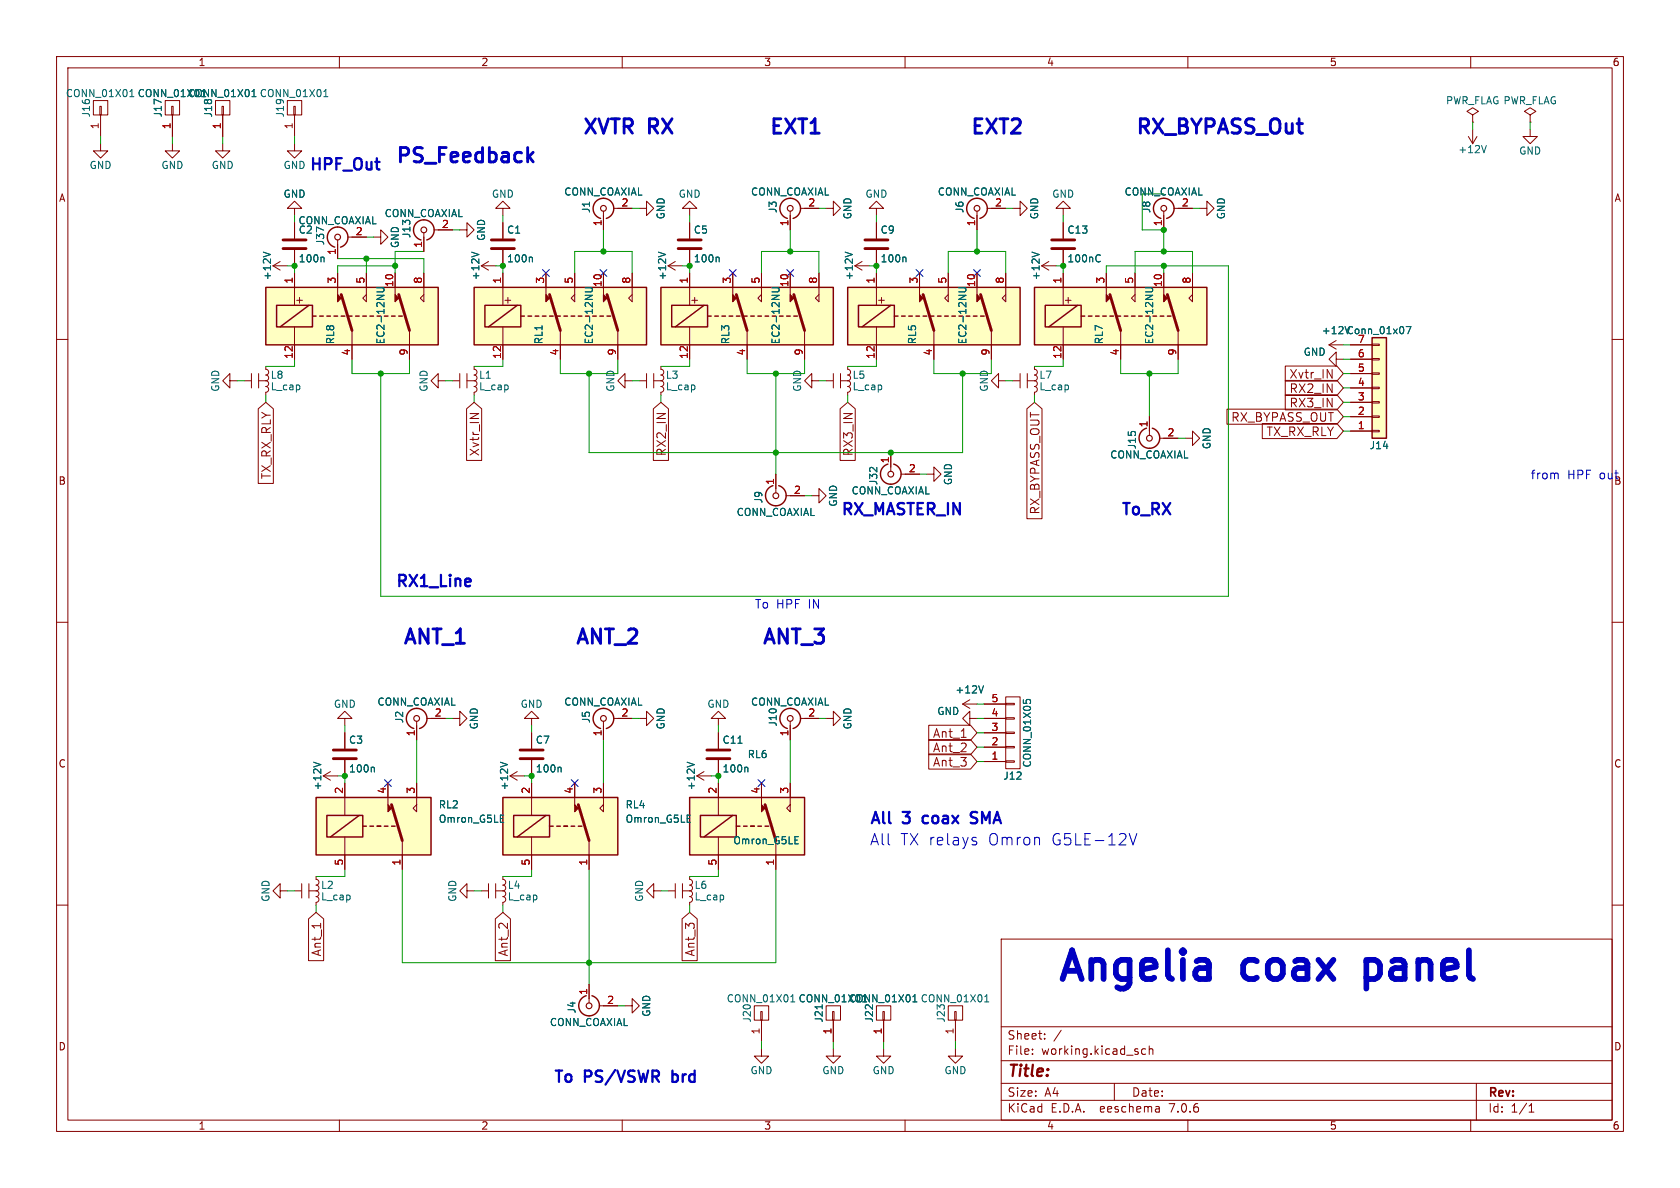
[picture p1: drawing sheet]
<svg xmlns="http://www.w3.org/2000/svg" width="297mm" height="210mm" viewBox="0 0 297 210" stroke-linecap="round" stroke-linejoin="round" font-family="sans-serif">
<defs><g id="words">
<g font-size="7.1" fill="#0000c2">
<text x="186.7" y="173.7">Angelia</text>
<text x="220.2" y="173.7">coax</text>
<text x="243.7" y="173.7">panel</text>
</g>
<g font-size="3.5" fill="#0000c2">
<text x="102.9" y="23.9">XVTR</text>
<text x="114.9" y="23.9">RX</text>
<text x="135.9" y="23.9">EXT1</text>
<text x="171.4" y="23.9">EXT2</text>
<text x="200.7" y="23.9">RX_BYPASS_Out</text>
<text x="69.8" y="29">PS_Feedback</text>
<text x="71.1" y="114.1">ANT_1</text>
<text x="101.6" y="114.1">ANT_2</text>
<text x="134.6" y="114.1">ANT_3</text>
</g>
<g font-size="2.8" fill="#0000c2">
<text x="54.6" y="30.2">HPF_Out</text>
<text x="148.6" y="91.2">RX_MASTER_IN</text>
<text x="198.1" y="91.2">To_RX</text>
<text x="69.8" y="103.9">RX1_Line</text>
<text x="153.7" y="149.6">All</text>
<text x="153.7" y="145.8">All</text>
<text x="159.1" y="149.6">TX relays</text>
<text x="159.8" y="145.8">3</text>
<text x="164.1" y="145.8">coax</text>
<text x="173.4" y="145.8">SMA</text>
<text x="174.7" y="149.6">Omron</text>
<text x="185.9" y="149.6">G5LE-12V</text>
<text x="97.8" y="191.5">To</text>
<text x="103.5" y="191.5">PS/VSWR</text>
<text x="119.7" y="191.5">brd</text>
</g>
<text font-size="2.8" fill="#840000" x="178" y="190.9">Title:</text>
<g font-size="2.1" fill="#840000">
<text x="227.9" y="67.1">Xvtr_IN</text>
<text x="227.9" y="69.7">RX2_IN</text>
<text x="217.6" y="74.8">RX_BYPASS_OUT</text>
<text x="223.8" y="77.3">TX_RX_RLY</text>
<text x="227.9" y="72.2">RX3_IN</text>
<text x="84.9" y="80.7" transform="rotate(-90 84.9 80.7)">Xvtr_IN</text>
<text x="117.9" y="80.7" transform="rotate(-90 117.9 80.7)">RX2_IN</text>
<text x="151" y="80.7" transform="rotate(-90 151 80.7)">RX3_IN</text>
<text x="48.1" y="84.8" transform="rotate(-90 48.1 84.8)">TX_RX_RLY</text>
<text x="184" y="91" transform="rotate(-90 184 91)">RX_BYPASS_OUT</text>
<text x="164.9" y="130.6">Ant_1</text>
<text x="164.9" y="133.2">Ant_2</text>
<text x="164.9" y="135.7">Ant_3</text>
<text x="57" y="169.1" transform="rotate(-90 57 169.1)">Ant_1</text>
<text x="90" y="169.1" transform="rotate(-90 90 169.1)">Ant_2</text>
<text x="123" y="169.1" transform="rotate(-90 123 169.1)">Ant_3</text>
<text x="178" y="184">Sheet:</text>
<text x="178" y="186.7">File:</text>
<text x="184.1" y="186.7">working.kicad_sch</text>
<text x="178" y="196.9">KiCad</text>
<text x="178" y="194.1">Size:</text>
<text x="184.7" y="194.1">A4</text>
<text x="185.7" y="196.9">E.D.A.</text>
<text x="194.6" y="196.9">eeschema</text>
<text x="200" y="194.1">Date:</text>
<text x="207" y="196.9">7.0.6</text>
<text x="263" y="194.3">Rev:</text>
<text x="263" y="196.9">Id:</text>
<text x="267.1" y="196.9">1/1</text>
</g>
<g font-size="2.1" fill="#0000c2">
<text x="270.5" y="84.8">from</text>
<text x="277" y="84.8">HPF</text>
<text x="282.8" y="84.8">out</text>
<text x="133.3" y="107.7">To HPF</text>
<text x="142.9" y="107.7">IN</text>
</g>
<g font-size="1.8" fill="#840000">
<text x="35" y="11.9">1</text>
<text x="85" y="11.9">2</text>
<text x="135" y="11.9">3</text>
<text x="185" y="11.9">4</text>
<text x="235" y="11.9">5</text>
<text x="285" y="11.9">6</text>
<text x="10.3" y="35.9">A</text>
<text x="285.3" y="35.9">A</text>
<text x="10.3" y="85.9">B</text>
<text x="10.3" y="135.9">C</text>
<text x="285.3" y="135.9">C</text>
<text x="10.3" y="185.9">D</text>
<text x="285.3" y="185.9">D</text>
<text x="35" y="199.9">1</text>
<text x="85" y="199.9">2</text>
<text x="135" y="199.9">3</text>
<text x="185" y="199.9">4</text>
<text x="235" y="199.9">5</text>
<text x="285" y="199.9">6</text>
</g>
<g font-size="1.8" fill="#006464">
<text x="11.5" y="17.4">CONN_01X01</text>
<text x="24.2" y="17.4">CONN_01X01</text>
<text x="33.1" y="17.4">CONN_01X01</text>
<text x="45.8" y="17.4">CONN_01X01</text>
<text x="16.1" y="20.8" transform="rotate(-90 16.1 20.8)">J16</text>
<text x="28.8" y="20.8" transform="rotate(-90 28.8 20.8)">J17</text>
<text x="37.7" y="20.8" transform="rotate(-90 37.7 20.8)">J18</text>
<text x="50.4" y="20.8" transform="rotate(-90 50.4 20.8)">J19</text>
<text x="255.5" y="18.6">PWR_FLAG PWR_FLAG</text>
<text x="257.7" y="27.3">+12V</text>
<text x="268.5" y="27.5">GND</text>
<text x="15.7" y="30.1">GND</text>
<text x="28.4" y="30.1">GND</text>
<text x="37.3" y="30.1">GND</text>
<text x="50" y="35.2">GND</text>
<text x="50" y="30.1">GND</text>
<text x="86.9" y="35.2">GND</text>
<text x="99.7" y="34.8">CONN_COAXIAL</text>
<text x="119.9" y="35.2">GND</text>
<text x="132.7" y="34.8">CONN_COAXIAL</text>
<text x="152.9" y="35.2">GND</text>
<text x="165.7" y="34.8">CONN_COAXIAL</text>
<text x="185.9" y="35.2">GND</text>
<text x="198.7" y="34.8">CONN_COAXIAL</text>
<text x="52.7" y="39.9">CONN_COAXIAL</text>
<text x="52.7" y="41.5">C2</text>
<text x="67.9" y="38.6">CONN_COAXIAL</text>
<text x="89.5" y="41.5">C1</text>
<text x="104.5" y="37.8" transform="rotate(-90 104.5 37.8)">J1</text>
<text x="117.7" y="38.9" transform="rotate(-90 117.7 38.9)">GND</text>
<text x="122.6" y="41.5">C5</text>
<text x="137.5" y="37.8" transform="rotate(-90 137.5 37.8)">J3</text>
<text x="150.7" y="38.9" transform="rotate(-90 150.7 38.9)">GND</text>
<text x="155.6" y="41.5">C9</text>
<text x="170.5" y="37.8" transform="rotate(-90 170.5 37.8)">J6</text>
<text x="183.7" y="38.9" transform="rotate(-90 183.7 38.9)">GND</text>
<text x="188.6" y="41.5">C13</text>
<text x="203.6" y="37.8" transform="rotate(-90 203.6 37.8)">J8</text>
<text x="216.8" y="38.9" transform="rotate(-90 216.8 38.9)">GND</text>
<text x="52.7" y="46.6">100n</text>
<text x="57.5" y="43.5" transform="rotate(-90 57.5 43.5)">J37</text>
<text x="70.7" y="43.9" transform="rotate(-90 70.7 43.9)">GND</text>
<text x="72.7" y="42.2" transform="rotate(-90 72.7 42.2)">J13</text>
<text x="86" y="42.7" transform="rotate(-90 86 42.7)">GND</text>
<text x="89.5" y="46.6">100n</text>
<text x="122.6" y="46.6">100n</text>
<text x="155.6" y="46.6">100n</text>
<text x="188.6" y="46.6">100nC</text>
<text x="48.1" y="49.6" transform="rotate(-90 48.1 49.6)">+12V</text>
<text x="84.9" y="49.6" transform="rotate(-90 84.9 49.6)">+12V</text>
<text x="118" y="49.6" transform="rotate(-90 118 49.6)">+12V</text>
<text x="151" y="49.6" transform="rotate(-90 151 49.6)">+12V</text>
<text x="184" y="49.6" transform="rotate(-90 184 49.6)">+12V</text>
<text x="233.6" y="59.3">+12VConn_01x07</text>
<text x="59.3" y="61" transform="rotate(-90 59.3 61)">RL8</text>
<text x="68.2" y="61" transform="rotate(-90 68.2 61)">EC2-12NU</text>
<text x="96.1" y="61" transform="rotate(-90 96.1 61)">RL1</text>
<text x="105" y="61" transform="rotate(-90 105 61)">EC2-12NU</text>
<text x="129.1" y="61" transform="rotate(-90 129.1 61)">RL3</text>
<text x="138" y="61" transform="rotate(-90 138 61)">EC2-12NU</text>
<text x="162.2" y="61" transform="rotate(-90 162.2 61)">RL5</text>
<text x="171" y="61" transform="rotate(-90 171 61)">EC2-12NU</text>
<text x="195.2" y="61" transform="rotate(-90 195.2 61)">RL7</text>
<text x="204.1" y="61" transform="rotate(-90 204.1 61)">EC2-12NU</text>
<text x="230.4" y="63.1">GND</text>
<text x="39" y="69.3" transform="rotate(-90 39 69.3)">GND</text>
<text x="47.8" y="69.2">L_cap</text>
<text x="47.8" y="67.2">L8</text>
<text x="75.8" y="69.3" transform="rotate(-90 75.8 69.3)">GND</text>
<text x="84.6" y="69.2">L_cap</text>
<text x="84.6" y="67.2">L1</text>
<text x="108.8" y="69.3" transform="rotate(-90 108.8 69.3)">GND</text>
<text x="117.6" y="69.2">L_cap</text>
<text x="117.6" y="67.2">L3</text>
<text x="141.8" y="69.3" transform="rotate(-90 141.8 69.3)">GND</text>
<text x="150.6" y="69.2">L_cap</text>
<text x="150.6" y="67.2">L5</text>
<text x="174.9" y="69.3" transform="rotate(-90 174.9 69.3)">GND</text>
<text x="183.7" y="69.2">L_cap</text>
<text x="183.7" y="67.2">L7</text>
<text x="196.2" y="81.3">CONN_COAXIAL</text>
<text x="201" y="79.5" transform="rotate(-90 201 79.5)">J15</text>
<text x="214.2" y="79.5" transform="rotate(-90 214.2 79.5)">GND</text>
<text x="242" y="79.6">J14</text>
<text x="135" y="89.1" transform="rotate(-90 135 89.1)">J9</text>
<text x="148.2" y="89.7" transform="rotate(-90 148.2 89.7)">GND</text>
<text x="150.5" y="87.6">CONN_COAXIAL</text>
<text x="155.3" y="85.9" transform="rotate(-90 155.3 85.9)">J32</text>
<text x="168.5" y="85.9" transform="rotate(-90 168.5 85.9)">GND</text>
<text x="130.1" y="91.4">CONN_COAXIAL</text>
<text x="58.9" y="125.3">GND</text>
<text x="66.6" y="124.9">CONN_COAXIAL</text>
<text x="91.9" y="125.3">GND</text>
<text x="99.7" y="124.9">CONN_COAXIAL</text>
<text x="125" y="125.3">GND</text>
<text x="132.7" y="124.9">CONN_COAXIAL</text>
<text x="168.8" y="122.8">+12V</text>
<text x="61.6" y="131.7">C3</text>
<text x="71.5" y="127.9" transform="rotate(-90 71.5 127.9)">J2</text>
<text x="84.7" y="129" transform="rotate(-90 84.7 129)">GND</text>
<text x="94.6" y="131.7">C7</text>
<text x="104.5" y="127.9" transform="rotate(-90 104.5 127.9)">J5</text>
<text x="117.7" y="129" transform="rotate(-90 117.7 129)">GND</text>
<text x="127.6" y="131.7">C11</text>
<text x="137.5" y="128.5" transform="rotate(-90 137.5 128.5)">J10</text>
<text x="150.7" y="129" transform="rotate(-90 150.7 129)">GND</text>
<text x="165.6" y="126.6">GND</text>
<text x="61.6" y="136.8">100n</text>
<text x="94.6" y="136.8">100n</text>
<text x="127.6" y="136.8">100n</text>
<text x="132.1" y="134.2">RL6</text>
<text x="182.5" y="135.8" transform="rotate(-90 182.5 135.8)">CONN_01X05</text>
<text x="57" y="139.8" transform="rotate(-90 57 139.8)">+12V</text>
<text x="77.5" y="143.1">RL2</text>
<text x="90" y="139.8" transform="rotate(-90 90 139.8)">+12V</text>
<text x="110.5" y="143.1">RL4</text>
<text x="123" y="139.8" transform="rotate(-90 123 139.8)">+12V</text>
<text x="177.3" y="138">J12</text>
<text x="77.5" y="145.6">Omron_G5LE</text>
<text x="110.5" y="145.6">Omron_G5LE</text>
<text x="129.5" y="149.5">Omron_G5LE</text>
<text x="47.9" y="159.5" transform="rotate(-90 47.9 159.5)">GND</text>
<text x="56.7" y="159.4">L_cap</text>
<text x="56.7" y="157.3">L2</text>
<text x="80.9" y="159.5" transform="rotate(-90 80.9 159.5)">GND</text>
<text x="89.7" y="159.4">L_cap</text>
<text x="89.7" y="157.3">L4</text>
<text x="113.9" y="159.5" transform="rotate(-90 113.9 159.5)">GND</text>
<text x="122.7" y="159.4">L_cap</text>
<text x="122.7" y="157.3">L6</text>
<text x="102" y="179.2" transform="rotate(-90 102 179.2)">J4</text>
<text x="115.2" y="179.8" transform="rotate(-90 115.2 179.8)">GND</text>
<text x="128.4" y="177.4">CONN_01X01</text>
<text x="141.1" y="177.4">CONN_01X01</text>
<text x="150" y="177.4">CONN_01X01</text>
<text x="162.7" y="177.4">CONN_01X01</text>
<text x="97.1" y="181.6">CONN_COAXIAL</text>
<text x="132.9" y="180.9" transform="rotate(-90 132.9 180.9)">J20</text>
<text x="145.6" y="180.9" transform="rotate(-90 145.6 180.9)">J21</text>
<text x="154.5" y="180.9" transform="rotate(-90 154.5 180.9)">J22</text>
<text x="167.2" y="180.9" transform="rotate(-90 167.2 180.9)">J23</text>
<text x="132.6" y="190.1">GND</text>
<text x="145.3" y="190.1">GND</text>
<text x="154.2" y="190.1">GND</text>
<text x="166.9" y="190.1">GND</text>
</g>
<g font-size="1.8" fill="#a90000">
<text x="17.5" y="22.9" transform="rotate(-90 17.5 22.9)">1</text>
<text x="30.2" y="22.9" transform="rotate(-90 30.2 22.9)">1</text>
<text x="39.1" y="22.9" transform="rotate(-90 39.1 22.9)">1</text>
<text x="51.8" y="22.9" transform="rotate(-90 51.8 22.9)">1</text>
<text x="62.8" y="41.7">2</text>
<text x="78" y="40.4">2</text>
<text x="106.4" y="40.1" transform="rotate(-90 106.4 40.1)">1</text>
<text x="109.8" y="36.6">2</text>
<text x="139.4" y="40.1" transform="rotate(-90 139.4 40.1)">1</text>
<text x="142.8" y="36.6">2</text>
<text x="172.5" y="40.1" transform="rotate(-90 172.5 40.1)">1</text>
<text x="175.8" y="36.6">2</text>
<text x="205.5" y="40.1" transform="rotate(-90 205.5 40.1)">1</text>
<text x="208.8" y="36.6">2</text>
<text x="59.4" y="45.2" transform="rotate(-90 59.4 45.2)">1</text>
<text x="74.7" y="43.9" transform="rotate(-90 74.7 43.9)">1</text>
<text x="51.8" y="50.2" transform="rotate(-90 51.8 50.2)">1</text>
<text x="59.4" y="50.2" transform="rotate(-90 59.4 50.2)">3</text>
<text x="64.5" y="50.2" transform="rotate(-90 64.5 50.2)">5</text>
<text x="69.6" y="50.8" transform="rotate(-90 69.6 50.8)">10</text>
<text x="74.7" y="50.2" transform="rotate(-90 74.7 50.2)">8</text>
<text x="88.6" y="50.2" transform="rotate(-90 88.6 50.2)">1</text>
<text x="96.3" y="50.2" transform="rotate(-90 96.3 50.2)">3</text>
<text x="101.3" y="50.2" transform="rotate(-90 101.3 50.2)">5</text>
<text x="106.4" y="50.8" transform="rotate(-90 106.4 50.8)">10</text>
<text x="111.5" y="50.2" transform="rotate(-90 111.5 50.2)">8</text>
<text x="121.7" y="50.2" transform="rotate(-90 121.7 50.2)">1</text>
<text x="129.3" y="50.2" transform="rotate(-90 129.3 50.2)">3</text>
<text x="134.4" y="50.2" transform="rotate(-90 134.4 50.2)">5</text>
<text x="139.4" y="50.8" transform="rotate(-90 139.4 50.8)">10</text>
<text x="144.5" y="50.2" transform="rotate(-90 144.5 50.2)">8</text>
<text x="154.7" y="50.2" transform="rotate(-90 154.7 50.2)">1</text>
<text x="162.3" y="50.2" transform="rotate(-90 162.3 50.2)">3</text>
<text x="167.4" y="50.2" transform="rotate(-90 167.4 50.2)">5</text>
<text x="172.5" y="50.8" transform="rotate(-90 172.5 50.8)">10</text>
<text x="177.5" y="50.2" transform="rotate(-90 177.5 50.2)">8</text>
<text x="187.7" y="50.2" transform="rotate(-90 187.7 50.2)">1</text>
<text x="195.3" y="50.2" transform="rotate(-90 195.3 50.2)">3</text>
<text x="200.4" y="50.2" transform="rotate(-90 200.4 50.2)">5</text>
<text x="205.5" y="50.8" transform="rotate(-90 205.5 50.8)">10</text>
<text x="210.6" y="50.2" transform="rotate(-90 210.6 50.2)">8</text>
<text x="51.8" y="63.5" transform="rotate(-90 51.8 63.5)">12</text>
<text x="62" y="62.9" transform="rotate(-90 62 62.9)">4</text>
<text x="72.1" y="62.9" transform="rotate(-90 72.1 62.9)">9</text>
<text x="88.6" y="63.5" transform="rotate(-90 88.6 63.5)">12</text>
<text x="98.8" y="62.9" transform="rotate(-90 98.8 62.9)">4</text>
<text x="109" y="62.9" transform="rotate(-90 109 62.9)">9</text>
<text x="121.7" y="63.5" transform="rotate(-90 121.7 63.5)">12</text>
<text x="131.8" y="62.9" transform="rotate(-90 131.8 62.9)">4</text>
<text x="142" y="62.9" transform="rotate(-90 142 62.9)">9</text>
<text x="154.7" y="63.5" transform="rotate(-90 154.7 63.5)">12</text>
<text x="164.8" y="62.9" transform="rotate(-90 164.8 62.9)">4</text>
<text x="175" y="62.9" transform="rotate(-90 175 62.9)">9</text>
<text x="187.7" y="63.5" transform="rotate(-90 187.7 63.5)">12</text>
<text x="197.9" y="62.9" transform="rotate(-90 197.9 62.9)">4</text>
<text x="208" y="62.9" transform="rotate(-90 208 62.9)">9</text>
<text x="240" y="65.8">5</text>
<text x="240" y="63.2">6</text>
<text x="240" y="60.7">7</text>
<text x="240" y="70.9">3</text>
<text x="240" y="68.3">4</text>
<text x="202.9" y="75.6" transform="rotate(-90 202.9 75.6)">1</text>
<text x="206.3" y="77.2">2</text>
<text x="240" y="75.9">1</text>
<text x="240" y="73.4">2</text>
<text x="157.2" y="82" transform="rotate(-90 157.2 82)">1</text>
<text x="160.6" y="83.6">2</text>
<text x="136.9" y="85.8" transform="rotate(-90 136.9 85.8)">1</text>
<text x="140.3" y="87.4">2</text>
<text x="175.2" y="124.2">5</text>
<text x="73.4" y="130.2" transform="rotate(-90 73.4 130.2)">1</text>
<text x="76.8" y="126.7">2</text>
<text x="106.4" y="130.2" transform="rotate(-90 106.4 130.2)">1</text>
<text x="109.8" y="126.7">2</text>
<text x="139.4" y="130.2" transform="rotate(-90 139.4 130.2)">1</text>
<text x="142.8" y="126.7">2</text>
<text x="175.2" y="131.8">2</text>
<text x="175.2" y="129.3">3</text>
<text x="175.2" y="126.7">4</text>
<text x="175.2" y="134.4">1</text>
<text x="60.7" y="140.4" transform="rotate(-90 60.7 140.4)">2</text>
<text x="68.3" y="140.4" transform="rotate(-90 68.3 140.4)">4</text>
<text x="73.4" y="140.4" transform="rotate(-90 73.4 140.4)">3</text>
<text x="93.7" y="140.4" transform="rotate(-90 93.7 140.4)">2</text>
<text x="101.3" y="140.4" transform="rotate(-90 101.3 140.4)">4</text>
<text x="106.4" y="140.4" transform="rotate(-90 106.4 140.4)">3</text>
<text x="126.7" y="140.4" transform="rotate(-90 126.7 140.4)">2</text>
<text x="134.4" y="140.4" transform="rotate(-90 134.4 140.4)">4</text>
<text x="139.4" y="140.4" transform="rotate(-90 139.4 140.4)">3</text>
<text x="60.7" y="153.1" transform="rotate(-90 60.7 153.1)">5</text>
<text x="70.9" y="153.1" transform="rotate(-90 70.9 153.1)">1</text>
<text x="93.7" y="153.1" transform="rotate(-90 93.7 153.1)">5</text>
<text x="103.9" y="153.1" transform="rotate(-90 103.9 153.1)">1</text>
<text x="126.7" y="153.1" transform="rotate(-90 126.7 153.1)">5</text>
<text x="136.9" y="153.1" transform="rotate(-90 136.9 153.1)">1</text>
<text x="103.9" y="176" transform="rotate(-90 103.9 176)">1</text>
<text x="107.2" y="177.5">2</text>
<text x="134.4" y="183" transform="rotate(-90 134.4 183)">1</text>
<text x="147.1" y="183" transform="rotate(-90 147.1 183)">1</text>
<text x="156" y="183" transform="rotate(-90 156 183)">1</text>
<text x="168.7" y="183" transform="rotate(-90 168.7 183)">1</text>
</g>
<text font-size="1.8" fill="#0000c2" x="285.3" y="85.9">B</text>
</g></defs>
<g fill="none" stroke="#840000" stroke-width=".18">
<path d="M10 10h277v190h-277zM12 12h273v186h-273zM16.5 17.8h2.5v2.5h-2.5zM17.7 18.8h.2v1.5h-.2zM29.2 17.8h2.5v2.5h-2.5zM30.4 18.8h.2v1.5h-.2zM38.1 17.8h2.5v2.5h-2.5zM39.2 18.8h.3v1.5h-.3zM50.8 17.8h2.5v2.5h-2.5zM51.9 18.8h.3v1.5h-.3zM60 10v2M110 10v2"/>
<path d="M160 10v2M210 10v2M260 10v2M17.8 25.4v1.3h1.2l-1.2 1.2-1.3-1.2h1.3M17.8 20.3v3.8M30.5 25.4v1.3h1.2l-1.2 1.2-1.3-1.2h1.3M30.5 20.3v3.8M39.4 25.4v1.3h1.2l-1.2 1.2-1.3-1.2h1.3M39.4 20.3v3.8M52.1 36.8h1.2l-1.2-1.2-1.3 1.2h1.3v1.3M52.1 25.4v1.3h1.2l-1.2 1.2-1.3-1.2h1.3M52.1 20.3v3.8"/>
<path d="M52.1 39.4v2.8M88.9 36.8h1.3l-1.3-1.2-1.3 1.2h1.3v1.3M88.9 39.4v2.8M106.7 37.3v3.3M108.5 36.8h3.3M113 36.8h1.3v-1.2l1.3 1.2-1.3 1.3v-1.3M121.9 36.8h1.3l-1.3-1.2-1.3 1.2h1.3v1.3M121.9 39.4v2.8M139.7 37.3v3.3M141.5 36.8h3.3M146 36.8h1.3v-1.2l1.3 1.2-1.3 1.3v-1.3M154.9 36.8h1.3l-1.3-1.2-1.2 1.2h1.2v1.3"/>
<path d="M154.9 39.4v2.8M172.7 37.3v3.3M174.5 36.8h3.3M179.1 36.8h1.2v-1.2l1.3 1.2-1.3 1.3v-1.3M188 36.8h1.2l-1.2-1.2-1.3 1.2h1.3v1.3M188 39.4v2.8M205.7 37.3v3.3M207.5 36.8h3.3M212.1 36.8h1.3v-1.2l1.2 1.2-1.2 1.3v-1.3M259.6 24.1l.7 1.3M260.3 20.3l1.1-.6-1.1-.6-1 .6 1 .6v1.3M260.3 21.6h.1"/>
<path d="M260.3 22.9v2.5M261.1 24.1l-.8 1.3M270.5 22.9v1.2h1.3l-1.3 1.3-1.3-1.3h1.3M270.5 20.3l1-.6-1-.6-1 .6 1 .6v1.3M270.5 21.6h.1M10 60h2M48.3 47l1.2 .8M48.3 47h2.5M49.5 46.2l-1.2 .8M52.1 44.2v2.8M52.1 48.3v5.7M52.1 57.8v5.7"/>
<path d="M52.5 53.1h1M53 52.6v1M59.7 42.4v3.3M59.7 48.3v5M61.5 41.9h3.3M62.2 58.4v5.1M64.8 48.3v5l-.7-.6 .7-.6M66 41.9h1.3v-1.3l1.3 1.3-1.3 1.3v-1.3M69.8 48.3v5M72.4 58.4v5.1M74.9 48.3v5l-.6-.6 .6-.6M74.9 41.1v3.4"/>
<path d="M76.7 40.6h3.3M81.3 40.6h1.2v-1.2l1.3 1.2-1.3 1.3v-1.3M85.1 47h2.5M85.1 47l1.3 .8M86.4 46.2l-1.3 .8M88.9 44.2v2.8M88.9 48.3v5.7M88.9 57.8v5.7M89.3 53.1h1M89.8 52.6v1M96.5 48.3v5M99.1 58.4v5.1"/>
<path d="M101.6 48.3v5l-.6-.6 .6-.6M106.7 48.3v5M109.2 58.4v5.1M111.8 48.3v5l-.7-.6 .7-.6M118.1 47h2.5M118.1 47l1.3 .8M119.4 46.2l-1.3 .8M121.9 44.2v2.8M121.9 48.3v5.7M121.9 57.8v5.7M122.3 53.1h1M122.8 52.6v1"/>
<path d="M129.5 48.3v5M132.1 58.4v5.1M134.6 48.3v5l-.6-.6 .6-.6M139.7 48.3v5M142.2 58.4v5.1M144.8 48.3v5l-.7-.6 .7-.6M151.1 47h2.6M151.1 47l1.3 .8M152.4 46.2l-1.3 .8M154.9 44.2v2.8M154.9 48.3v5.7M154.9 57.8v5.7"/>
<path d="M155.3 53.1h1M155.8 52.6v1M162.6 48.3v5M165.1 58.4v5.1M167.6 48.3v5l-.6-.6 .6-.6M172.7 48.3v5M175.3 58.4v5.1M177.8 48.3v5l-.6-.6 .6-.6M184.1 47h2.6M184.1 47l1.3 .8M185.4 46.2l-1.3 .8M188 44.2v2.8"/>
<path d="M188 48.3v5.7M188 57.8v5.7M188.3 53.1h1.1M188.8 52.6v1M195.6 48.3v5M198.1 58.4v5.1M200.7 48.3v5l-.7-.6 .7-.6M205.7 48.3v5M208.3 58.4v5.1M210.8 48.3v5l-.6-.6 .6-.6M285 60h2M40.6 67.3v1.3l-1.2-1.3 1.2-1.3v1.3h1.3"/>
<path d="M43.2 67.3h1.2M44.4 66v2.6M45.7 72.3l1.3-1.2 1.3 1.2v13.2h-2.6zM45.7 67.3h1.3M45.7 66v2.6M47 67.3l.4 .2 .1 .3-.2 .4-.3 .1 .4 .2 .1 .3-.2 .4-.3 .1v.6M47 64.8v.5l.4 .1 .1 .4-.2 .4-.3 .1 .4 .2 .1 .4-.2 .3-.3 .1M77.5 67.3v1.3l-1.3-1.3 1.3-1.3v1.3h1.2M80 67.3h1.2M81.3 66v2.6M82.5 72.3l1.3-1.2 1.4 1.2v9.1h-2.7zM82.5 67.3h1.3"/>
<path d="M82.5 66v2.6M83.8 67.3l.4 .2 .1 .3-.1 .4-.4 .1 .4 .2 .1 .3-.1 .4-.4 .1v.6M83.8 64.8v.5l.4 .1 .1 .4-.1 .4-.4 .1 .4 .2 .1 .4-.2 .3-.3 .1M110.5 67.3v1.3l-1.3-1.3 1.3-1.3v1.3h1.3M113 67.3h1.2M114.3 66v2.6M115.5 72.3l1.3-1.2 1.4 1.2v9.1h-2.7zM115.6 67.3h1.2M115.6 66v2.6M116.8 67.3l.4 .2 .1 .3-.1 .4-.4 .1 .4 .2 .1 .3-.1 .4-.4 .1v.6M116.8 64.8v.5l.4 .1 .1 .4-.1 .4-.4 .1 .5 .2v.4l-.2 .3-.3 .1M143.5 67.3v1.3l-1.3-1.3 1.3-1.3v1.3h1.3"/>
<path d="M146 67.3h1.2M147.3 66v2.6M148.5 72.3l1.4-1.2 1.3 1.2v9.1h-2.7zM148.6 67.3h1.3M148.6 66v2.6M149.9 67.3l.3 .2 .2 .3-.2 .4-.3 .1 .3 .2 .2 .3-.2 .4-.3 .1v.6M149.9 64.8v.5l.3 .1 .2 .4-.2 .4-.3 .1 .4 .2v.4l-.1 .3-.3 .1M176.5 67.3v1.3l-1.2-1.3 1.2-1.3v1.3h1.3M179.1 67.3h1.2M180.3 66v2.6M181.5 72.3l1.4-1.2 1.3 1.2v19.4h-2.7zM181.6 66v2.6"/>
<path d="M181.6 67.3h1.3M182.9 67.3l.3 .2 .2 .3-.2 .4-.3 .1 .3 .2 .2 .3-.2 .4-.3 .1v.6M182.9 64.8v.5l.3 .1 .2 .4-.2 .4-.3 .1 .4 .2 .1 .4-.2 .3-.3 .1M203.2 73.7v3.3M205 77.5h3.3M209.5 77.5h1.3v1.2l1.3-1.2-1.3-1.3v1.3M216.9 72.3h19.4l1.2 1.4-1.2 1.3h-19.4zM223.2 74.9h13.1l1.2 1.3-1.2 1.3h-13.1zM227.2 69.8h9.1l1.2 1.3-1.2 1.4h-9.1zM227.2 64.7h9.1l1.2 1.3-1.2 1.4h-9.1zM227.2 67.2h9.1l1.2 1.4-1.2 1.3h-9.1zM234.9 61h2.6"/>
<path d="M234.9 61l1.3 .7M236.2 63.5v-1.3l-1.3 1.3 1.3 1.3v-1.3h1.3M236.2 60.2l-1.3 .8M238.8 76.2h3.8M238.8 73.7h3.8M238.8 71.1h3.8M238.8 68.6h3.8M238.8 66h3.8M238.8 63.5h3.8M238.8 61h3.8M242.6 60.8h1.2v.3h-1.2zM242.6 63.4h1.2v.2h-1.2z"/>
<path d="M242.6 65.9h1.2v.3h-1.2zM242.6 68.5h1.2v.2h-1.2zM242.6 71h1.2v.2h-1.2zM242.6 73.5h1.2v.3h-1.2zM242.6 76.1h1.2v.2h-1.2zM137.2 83.8v3.3M138.9 87.6h3.3M143.5 87.6h1.3v1.3l1.2-1.3-1.2-1.2v1.2M157.5 80v3.3M159.3 83.8h3.3M163.8 83.8h1.3v1.3l1.3-1.3-1.3-1.2v1.2M10 110h2"/>
<path d="M285 110h2M57.1 137.2h2.6M57.1 137.2l1.3 .7M58.4 136.4l-1.3 .8M61 127h1.2l-1.2-1.3-1.3 1.3h1.3v1.3M61 129.5v2.8M61 134.4v2.8M61 138.4v5.7M68.6 138.4v3.8M73.7 127.5v3.3M73.7 138.4v3.8M75.4 127h3.3"/>
<path d="M80 127h1.3v-1.3l1.2 1.3-1.2 1.3v-1.3M90.2 137.2l1.2 .7M90.2 137.2h2.5M91.4 136.4l-1.2 .8M94 127h1.2l-1.2-1.3-1.3 1.3h1.3v1.3M94 129.5v2.8M94 134.4v2.8M94 138.4v5.7M101.6 138.4v3.8M106.7 127.5v3.3M106.7 138.4v3.8M108.5 127h3.3"/>
<path d="M113 127h1.3v-1.3l1.3 1.3-1.3 1.3v-1.3M123.2 137.2h2.5M123.2 137.2l1.3 .7M124.5 136.4l-1.3 .8M127 127h1.3l-1.3-1.3-1.3 1.3h1.3v1.3M127 129.5v2.8M127 134.4v2.8M127 138.4v5.7M134.6 138.4v3.8M139.7 127.5v3.3M139.7 138.4v3.8M141.5 127h3.3"/>
<path d="M146 127h1.3v-1.3l1.3 1.3-1.3 1.3v-1.3M164.2 130.7h7.4l1.1 1.4-1.1 1.3h-7.4zM164.2 133.3h7.4l1.1 1.3-1.1 1.4h-7.4zM164.2 128.2h7.4l1.1 1.3-1.1 1.4h-7.4zM169.9 130.3h.9M170.2 124.5l1.2 .7M170.2 124.5h2.5M171.4 127v-1.3l-1.2 1.3 1.2 1.3v-1.3h1.3M171.4 123.7l-1.2 .8M174 127h3.8M174 124.5h3.8M174 134.6h3.8"/>
<path d="M174 132.1h3.8M174 129.5h3.8M177.8 124.3h1.5v.3h-1.5zM177.8 126.9h1.5v.2h-1.5zM177.8 129.4h1.5v.3h-1.5zM177.8 132h1.5v.2h-1.5zM177.8 134.5h1.5v.2h-1.5zM177.8 123.2h2.5v12.7h-2.5zM10 160h2M49.5 157.5v1.3l-1.2-1.3 1.2-1.3v1.3h1.3M52.1 157.5h1.2M53.3 156.2v2.6"/>
<path d="M54.6 156.2v2.6M54.6 157.5h1.3M55.9 157.5l.3 .1 .2 .4-.2 .4-.3 .1 .3 .2 .2 .3-.2 .4-.3 .1v.5M55.9 154.9v.5l.3 .2 .2 .4-.2 .3-.3 .2 .4 .2 .1 .4-.2 .3-.3 .1M61 148v5.7M71.1 148.6v5.1M73.7 142.2v1.3l-.7-.6zM82.5 157.5v1.3l-1.2-1.3 1.2-1.3v1.3h1.3M85.1 157.5h1.2M86.4 156.2v2.6M87.6 157.5h1.3M87.6 156.2v2.6"/>
<path d="M88.9 157.5l.4 .1 .1 .4-.2 .4-.3 .1 .4 .2 .1 .3-.2 .4-.3 .1v.5M88.9 154.9v.5l.4 .2 .1 .4-.2 .3-.3 .2 .4 .2 .1 .4-.2 .3-.3 .1M94 148v5.7M104.1 148.6v5.1M106.7 142.2v1.3l-.7-.6zM115.6 157.5v1.3l-1.3-1.3 1.3-1.3v1.3h1.2M118.1 157.5h1.2M119.4 156.2v2.6M120.6 157.5h1.3M120.6 156.2v2.6M121.9 157.5l.4 .1 .1 .4-.1 .4-.4 .1 .4 .2 .1 .3-.1 .4-.4 .1v.5M121.9 154.9v.5l.4 .2 .1 .4-.1 .3-.4 .2 .4 .2 .1 .4-.2 .3-.3 .1"/>
<path d="M127 148v5.7M137.2 148.6v5.1M139.7 142.2v1.3l-.6-.6zM285 160h2M54.5 162.4l1.4-1.1 1.3 1.1v7.4h-2.7zM56.7 163.2v.9M87.6 162.4l1.3-1.1 1.3 1.1v7.4h-2.6zM104.1 174v3.3M105.9 177.8h3.3M110.5 177.8h1.3v1.3l1.2-1.3-1.2-1.3v1.3M120.6 162.4l1.3-1.1 1.4 1.1v7.4h-2.7zM133.3 177.8h2.6v2.5h-2.6z"/>
<path d="M134.5 178.8h.2v1.5h-.2zM146 177.8h2.6v2.5h-2.6zM147.2 178.8h.2v1.5h-.2zM154.9 177.8h2.6v2.5h-2.6zM156.1 178.8h.2v1.5h-.2zM167.6 177.8h2.6v2.5h-2.6zM168.8 178.8h.2v1.5h-.2zM177 166h108v32h-108zM60 198v2M110 198v2M134.6 185.4v1.3h1.3l-1.3 1.3-1.3-1.3h1.3M134.6 180.3v3.9"/>
<path d="M147.3 185.4v1.3h1.3l-1.3 1.3-1.3-1.3h1.3M147.3 180.3v3.9M156.2 185.4v1.3h1.3l-1.3 1.3-1.3-1.3h1.3M156.2 180.3v3.9M160 198v2M168.9 185.4v1.3h1.3l-1.3 1.3-1.3-1.3h1.3M168.9 180.3v3.9M177 194.5h108M177 191.5h108M177 187.5h108M177 181.5h108M182.5 186.3v.1"/>
<path d="M182.5 185.5v.1M184.7 183.6v.1M184.7 182.8v.1M187.6 182.1l-1.3 2M197 191.5v3M202.5 185.5l-.4-.1-.3 .3v.4l.2 .2h.5M203.2 185.5l.2-.1 .3 .1 .1 .9M203.2 184.9v1.5M204.9 195.7l.1 .9M205 196.5l-.2 .1M205 196h-.2M210 198v2"/>
<path d="M260 198v2M261 191.5v6.5M270.3 196.6h.9M270.3 195.5l.4-.4v1.5"/>
</g>
<g fill="#ffffc2" stroke="#ffffc2" stroke-width=".18">
<path d="M242.6 59.7h2.5v17.8h-2.5z"/>
<path d="M55.9 141h20.3v10.1h-20.3z"/>
<path d="M47 50.8h30.5v10.2h-30.5z"/>
<path d="M182.9 50.8h30.5v10.2h-30.5z"/>
<path d="M116.8 50.8h30.5v10.2h-30.5z"/>
<path d="M149.9 50.8h30.4v10.2h-30.4z"/>
<path d="M83.8 50.8h30.5v10.2h-30.5z"/>
<path d="M88.9 141h20.3v10.1h-20.3z"/>
<path d="M121.9 141h20.3v10.1h-20.3z"/>
</g>
<g fill="none" stroke="#840000" stroke-width=".25">
<path d="M106.2 38.6a1.81 1.81 0 0 1-1-2.8 1.81 1.81 0 0 1 3 0 1.81 1.81 0 0 1-1 2.8M139.2 38.6a1.81 1.81 0 0 1-1-2.8 1.81 1.81 0 0 1 3 0 1.81 1.81 0 0 1-1 2.8M172.2 38.6a1.81 1.81 0 0 1-1-2.8 1.81 1.81 0 0 1 3 0 1.81 1.81 0 0 1-1 2.8M205.2 38.6a1.81 1.81 0 0 1-.9-2.8 1.81 1.81 0 0 1 2.9 0 1.81 1.81 0 0 1-1 2.8M47 50.8h30.5v10.2h-30.5zM48.9 54h6.3v3.8h-6.3zM54.6 54l-5.1 3.8M55.2 55.9h.7M56.5 55.9h.6M57.8 55.9h.6M59.1 55.9h.6M59.2 43.7a1.81 1.81 0 0 1-1-2.8 1.81 1.81 0 0 1 3 0 1.81 1.81 0 0 1-1 2.8"/>
<path d="M60.3 55.9h.7M61.6 55.9h.6M62.9 55.9h.6M64.1 55.9h.7M65.4 55.9h.6M69.2 55.9h.6M70.5 55.9h.6M74.4 42.4a1.81 1.81 0 0 1-.9-2.8 1.81 1.81 0 0 1 2.9 0 1.81 1.81 0 0 1-1 2.8M83.8 50.8h30.5v10.2h-30.5zM85.7 54h6.4v3.8h-6.4zM91.4 54l-5 3.8M92.1 55.9h.6"/>
<path d="M93.3 55.9h.7M94.6 55.9h.6M95.9 55.9h.6M97.2 55.9h.6M98.4 55.9h.7M99.7 55.9h.6M101 55.9h.6M102.2 55.9h.7M106 55.9h.7M107.3 55.9h.6M116.8 50.8h30.5v10.2h-30.5zM118.7 54h6.4v3.8h-6.4z"/>
<path d="M124.5 54l-5.1 3.8M125.1 55.9h.6M126.4 55.9h.6M127.6 55.9h.7M128.9 55.9h.6M130.2 55.9h.6M131.4 55.9h.7M132.7 55.9h.6M134 55.9h.6M135.3 55.9h.6M139.1 55.9h.6M140.3 55.9h.7"/>
<path d="M149.9 50.8h30.4v10.2h-30.4zM151.8 54h6.3v3.8h-6.3zM157.5 54l-5.1 3.8M158.1 55.9h.6M159.4 55.9h.6M160.7 55.9h.6M161.9 55.9h.7M163.2 55.9h.6M164.5 55.9h.6M165.7 55.9h.7M167 55.9h.6M168.3 55.9h.6"/>
<path d="M172.1 55.9h.6M173.4 55.9h.6M182.9 50.8h30.5v10.2h-30.5zM184.8 54h6.3v3.8h-6.3zM190.5 54l-5.1 3.8M191.1 55.9h.7M192.4 55.9h.6M193.7 55.9h.6M194.9 55.9h.7M196.2 55.9h.6M197.5 55.9h.6M198.8 55.9h.6"/>
<path d="M200 55.9h.7M201.3 55.9h.6M205.1 55.9h.6M206.4 55.9h.6M242.6 59.7h2.5v17.8h-2.5zM202.7 75.7a1.81 1.81 0 0 0-1 2.8 1.81 1.81 0 0 0 3 0 1.81 1.81 0 0 0-1-2.8M136.7 85.9a1.81 1.81 0 0 0-1 2.7 1.81 1.81 0 0 0 2.9 0 1.81 1.81 0 0 0-.9-2.7M157 82a1.81 1.81 0 0 0-1 2.8 1.81 1.81 0 0 0 3 0 1.81 1.81 0 0 0-1-2.8M73.2 128.8a1.81 1.81 0 0 1-1-2.8 1.81 1.81 0 0 1 2.9 0 1.81 1.81 0 0 1-.9 2.8M106.2 128.8a1.81 1.81 0 0 1-1-2.8 1.81 1.81 0 0 1 3 0 1.81 1.81 0 0 1-1 2.8M139.2 128.8a1.81 1.81 0 0 1-1-2.8 1.81 1.81 0 0 1 3 0 1.81 1.81 0 0 1-1 2.8M55.9 141h20.3v10.1h-20.3z"/>
<path d="M57.8 144.1h6.3v3.9h-6.3zM63.5 144.1l-5.1 3.9M64.1 146.1h.7M65.4 146.1h.6M66.7 146.1h.6M67.9 146.1h.7M69.2 146.1h.6M88.9 141h20.3v10.1h-20.3zM90.8 144.1h6.4v3.9h-6.4zM96.5 144.1l-5.1 3.9M97.2 146.1h.6M98.4 146.1h.7"/>
<path d="M99.7 146.1h.6M101 146.1h.6M102.2 146.1h.7M121.9 141h20.3v10.1h-20.3zM123.8 144.1h6.4v3.9h-6.4zM129.5 144.1l-5 3.9M130.2 146.1h.6M131.4 146.1h.7M132.7 146.1h.6M134 146.1h.6M135.3 146.1h.6M103.6 176a1.81 1.81 0 0 0-.9 2.8 1.81 1.81 0 0 0 2.9 0 1.81 1.81 0 0 0-1-2.8"/>
</g>
<g fill="none" stroke="#006464" stroke-width=".18">
<path d="M23 17.1h.7M23.1 16.1l.2-.3v1.3M44.5 17.1h.8M44.7 16.1l.2-.3v1.3M57.2 17.1h.8M57.4 16.1l.2-.3v1.3M262.8 25.7l-.5 1.3M46.6 44.6l1.2 .4M57.1 45.5l.2 .1v.7M66.6 50.9h1.2M67.9 51.1l-.1 .4-.2 .1h-1M83.4 44.6l1.3 .4"/>
<path d="M93.9 45.5l.2 .1v.7M103.4 50.9h1.2M104.7 51.1v.4l-.2 .1h-1.1M116.4 44.6l1.3 .4M127 45.5l.1 .1v.7M136.5 50.9h1.1M137.7 51.1v.4l-.2 .1h-1M149.4 44.6l1.3 .4M160 45.5l.2 .1v.7M169.5 50.9h1.1M170.8 51.1l-.1 .4-.2 .1h-1M182.4 44.6l1.3 .4"/>
<path d="M194.3 45l.2 .2M194.5 46.2l-.2 .1M202.5 50.9h1.2M203.8 51.1l-.1 .4-.2 .1h-1M248.6 57.7h.8l-.5 1.3M55.4 134.7l1.3 .5M66 135.6l.2 .2v.7M88.5 134.7l1.2 .5M99 135.6l.2 .2v.7M121.5 134.7l1.3 .5M130.5 131.4h.7M132 135.6l.2 .2v.7"/>
<path d="M173.9 121.2l-.5 1.3M180.9 123.7v.6M181.4 124.2v-.3l.2-.3 .5 .2 .1 .4M88.5 144.7h.4M88.5 145.4h.6M88.5 144.1h.6M121.5 144.7h.4M121.5 145.4h.6M121.5 144.1h.6M140.5 148.5h.5M140.5 149.2h.6M140.5 147.9h.6"/>
<path d="M139.8 177.1h.7M139.9 176.1l.3-.3v1.3M145.4 177.6v.7M161.4 177.1h.7M161.5 176.1l.2-.3v1.3M174.1 177.1h.7M174.2 176.1l.2-.3v1.3"/>
</g>
<g fill="none" stroke="#840000" stroke-width=".51">
<path d="M50 43.9h4.1M50 42.4h4.1M60.3 52.1l1.9 6.3M70.5 52.1l1.9 6.3M86.9 43.9h4M86.9 42.4h4M97.2 52.1l1.9 6.3M107.3 52.1l1.9 6.3M119.9 43.9h4.1M119.9 42.4h4.1M130.2 52.1l1.9 6.3M140.3 52.1l1.9 6.3"/>
<path d="M152.9 43.9h4.1M152.9 42.4h4.1M163.2 52.1l1.9 6.3M173.4 52.1l1.9 6.3M185.9 43.9h4.1M185.9 42.4h4.1M196.2 52.1l1.9 6.3M206.4 52.1l1.9 6.3M58.9 134.1h4.1M58.9 132.6h4.1M91.9 134.1h4.1M91.9 132.6h4.1"/>
<path d="M125 134.1h4M125 132.6h4M69.2 142.2l1.9 6.4M102.2 142.2l1.9 6.4M135.3 142.2l1.9 6.4"/>
</g>
<g fill="#840000" stroke="#840000" stroke-width=".18">
<path d="M68.6 142.2l.6 .7-.6 .6z"/>
<path d="M59.7 52.1l.6 .6-.6 .6z"/>
<path d="M69.8 52.1l.7 .6-.7 .6z"/>
<path d="M195.6 52.1l.6 .6-.6 .6z"/>
<path d="M205.7 52.1l.7 .6-.7 .6z"/>
<path d="M129.5 52.1l.7 .6-.7 .6z"/>
<path d="M139.7 52.1l.6 .6-.6 .6z"/>
<path d="M162.6 52.1l.6 .6-.6 .6z"/>
<path d="M172.7 52.1l.7 .6-.7 .6z"/>
<path d="M96.5 52.1l.7 .6-.7 .6z"/>
<path d="M106.7 52.1l.6 .6-.6 .6z"/>
<path d="M101.6 142.2l.6 .7-.6 .6z"/>
<path d="M134.6 142.2l.7 .7-.7 .6z"/>
</g>
<g fill="none" stroke="#840000" stroke-width=".2">
<circle cx="106.7" cy="36.8" r=".51"/>
<circle cx="139.7" cy="36.8" r=".51"/>
<circle cx="172.7" cy="36.8" r=".51"/>
<circle cx="205.7" cy="36.8" r=".51"/>
<circle cx="59.7" cy="41.9" r=".51"/>
<circle cx="74.9" cy="40.6" r=".51"/>
<circle cx="203.2" cy="77.5" r=".51"/>
<circle cx="137.2" cy="87.6" r=".51"/>
<circle cx="157.5" cy="83.8" r=".51"/>
<circle cx="73.7" cy="127" r=".51"/>
<circle cx="106.7" cy="127" r=".51"/>
<circle cx="139.7" cy="127" r=".51"/>
<circle cx="104.1" cy="177.8" r=".51"/>
</g>
<path d="M275.3 83.6l.2 .2v.8M172.4 148.7l.3 .3-.1 .3-.2 .1M172.4 148l.2 .1M199.6 147.3l.7 2.1 .7-2.1" fill="none" stroke="#0000c2" stroke-width=".18"/>
<path d="M241.5 169.7v5.1M241.5 172.8l.5 .3M242 169.7l-.5 .2" fill="none" stroke="#0000c2" stroke-width="1"/>
<path d="M163.2 144.4l-.1 .2 .1 .7M171.6 145.4l.3 .1 .7-.1M172.8 143.6l-.8-.1a.49 .49 0 0 0-.4 .5 .49 .49 0 0 0 .4 .5l.6 .2M118.9 189.2v2.1M118.9 191.2l.2 .1M119.1 189.9l-.2 .1" fill="none" stroke="#0000c2" stroke-width=".4"/>
<path d="M93.5 27.7l.8 .9M94.3 26.9l-1 1" fill="none" stroke="#0000c2" stroke-width=".51"/>
<g fill="none" stroke="#009600" stroke-width=".18">
<path d="M17.8 24.1v1.3M30.5 24.1v1.3M39.4 24.1v1.3M52.1 24.1v1.3M52.1 38.1v1.3M88.9 38.1v1.3M111.8 36.8h1.2M121.9 38.1v1.3M144.8 36.8h1.2M154.9 38.1v1.3M177.8 36.8h1.3M188 38.1v1.3"/>
<path d="M205.7 34.3h-3.8v6.3h3.8v3.9M210.8 36.8h1.3M260.3 21.6v1.3M270.5 21.6v1.3M50.8 47h1.3v1.3M59.7 45.7h15.2v2.6M64.8 41.9h1.2M64.8 45.7v2.6M69.8 47h-10.1v1.3M74.9 44.5h-5.1v3.8M80 40.6h1.3M87.6 47h1.3v1.3"/>
<path d="M101.6 48.3v-3.8h10.2v3.8M106.7 40.6v3.9M120.6 47h1.3v1.3M134.6 48.3v-3.8h10.2v3.8M139.7 40.6v3.9M153.7 47h1.2v1.3M167.6 48.3v-3.8h10.2v3.8M172.7 40.6v3.9M186.7 47h1.3v1.3M195.6 48.3v-1.3h21.6v58.4h-149.9v-39.4M200.7 48.3v-3.8h10.1v3.8M205.7 47v1.3"/>
<path d="M41.9 67.3h1.3M47 69.9v1.2M52.1 63.5v1.3h-5.1M62.2 63.5v2.5h10.2v-2.5M78.7 67.3h1.3M83.8 69.9v1.2M88.9 63.5v1.3h-5.1M99.1 63.5v2.5h10.1v-2.5M104.1 66v14h66.1v-14M111.8 67.3h1.2M116.8 69.9v1.2M121.9 63.5v1.3h-5.1"/>
<path d="M132.1 63.5v2.5h10.1v-2.5M137.2 66v17.8M144.8 67.3h1.2M149.9 69.9v1.2M154.9 63.5v1.3h-5M165.1 63.5v2.5h10.2v-2.5M177.8 67.3h1.3M182.9 69.9v1.2M188 63.5v1.3h-5.1M198.1 63.5v2.5h10.2v-2.5M203.2 66v7.7M208.3 77.5h1.2"/>
<path d="M237.5 66h1.3M237.5 61h1.3M237.5 68.6h1.3M237.5 63.5h1.3M237.5 73.7h1.3M237.5 71.1h1.3M237.5 76.2h1.3M142.2 87.6h1.3M162.6 83.8h1.2M59.7 137.2h1.3v1.2M61 128.3v1.2M73.7 130.8v7.6"/>
<path d="M78.7 127h1.3M92.7 137.2h1.3v1.2M94 128.3v1.2M106.7 130.8v7.6M111.8 127h1.2M125.7 137.2h1.3v1.2M127 128.3v1.2M139.7 130.8v7.6M144.8 127h1.2M172.7 132.1h1.3M172.7 127h1.3M172.7 129.5h1.3"/>
<path d="M172.7 134.6h1.3M172.7 124.5h1.3M50.8 157.5h1.3M61 153.7v1.2h-5.1M71.1 153.7v16.5h66.1v-16.5M83.8 157.5h1.3M94 153.7v1.2h-5.1M104.1 153.7v20.3M116.8 157.5h1.3M127 153.7v1.2h-5.1M55.9 160v1.3M88.9 160v1.3"/>
<path d="M109.2 177.8h1.3M121.9 160v1.3M134.6 184.2v1.2M147.3 184.2v1.2M156.2 184.2v1.2M168.9 184.2v1.2"/>
</g>
<g fill="none" stroke="#000084" stroke-width=".18">
<path d="M95.9 47.7l1.2 1.2M97.1 47.7l-1.2 1.2M106.1 47.7l1.2 1.2M107.3 47.7l-1.2 1.2M128.9 47.7l1.2 1.2M130.1 47.7l-1.2 1.2M139.1 47.7l1.2 1.2M140.3 47.7l-1.2 1.2M162 47.7l1.2 1.2M163.2 47.7l-1.2 1.2M172.1 47.7l1.2 1.2M173.3 47.7l-1.2 1.2"/>
<path d="M68 137.8l1.2 1.2M69.2 137.8l-1.2 1.2M101 137.8l1.2 1.2M102.2 137.8l-1.2 1.2M134 137.8l1.2 1.2M135.2 137.8l-1.2 1.2"/>
</g>
<g fill="#009600" stroke="#009600" stroke-width=".18">
<circle cx="121.9" cy="47" r=".46"/>
<circle cx="88.9" cy="47" r=".46"/>
<circle cx="139.7" cy="44.5" r=".46"/>
<circle cx="106.7" cy="44.5" r=".46"/>
<circle cx="205.7" cy="47" r=".46"/>
<circle cx="188" cy="47" r=".46"/>
<circle cx="205.7" cy="44.5" r=".46"/>
<circle cx="205.7" cy="40.6" r=".46"/>
<circle cx="172.7" cy="44.5" r=".46"/>
<circle cx="170.2" cy="66" r=".46"/>
<circle cx="154.9" cy="47" r=".46"/>
<circle cx="203.2" cy="66" r=".46"/>
<circle cx="67.3" cy="66" r=".46"/>
<circle cx="69.8" cy="47" r=".46"/>
<circle cx="61" cy="137.2" r=".46"/>
<circle cx="104.1" cy="170.2" r=".46"/>
<circle cx="94" cy="137.2" r=".46"/>
<circle cx="157.5" cy="80" r=".46"/>
<circle cx="137.2" cy="80" r=".46"/>
<circle cx="127" cy="137.2" r=".46"/>
<circle cx="64.8" cy="45.7" r=".46"/>
<circle cx="52.1" cy="47" r=".46"/>
<circle cx="137.2" cy="66" r=".46"/>
<circle cx="104.1" cy="66" r=".46"/>
</g>
<use href="#words"/>
</svg>
